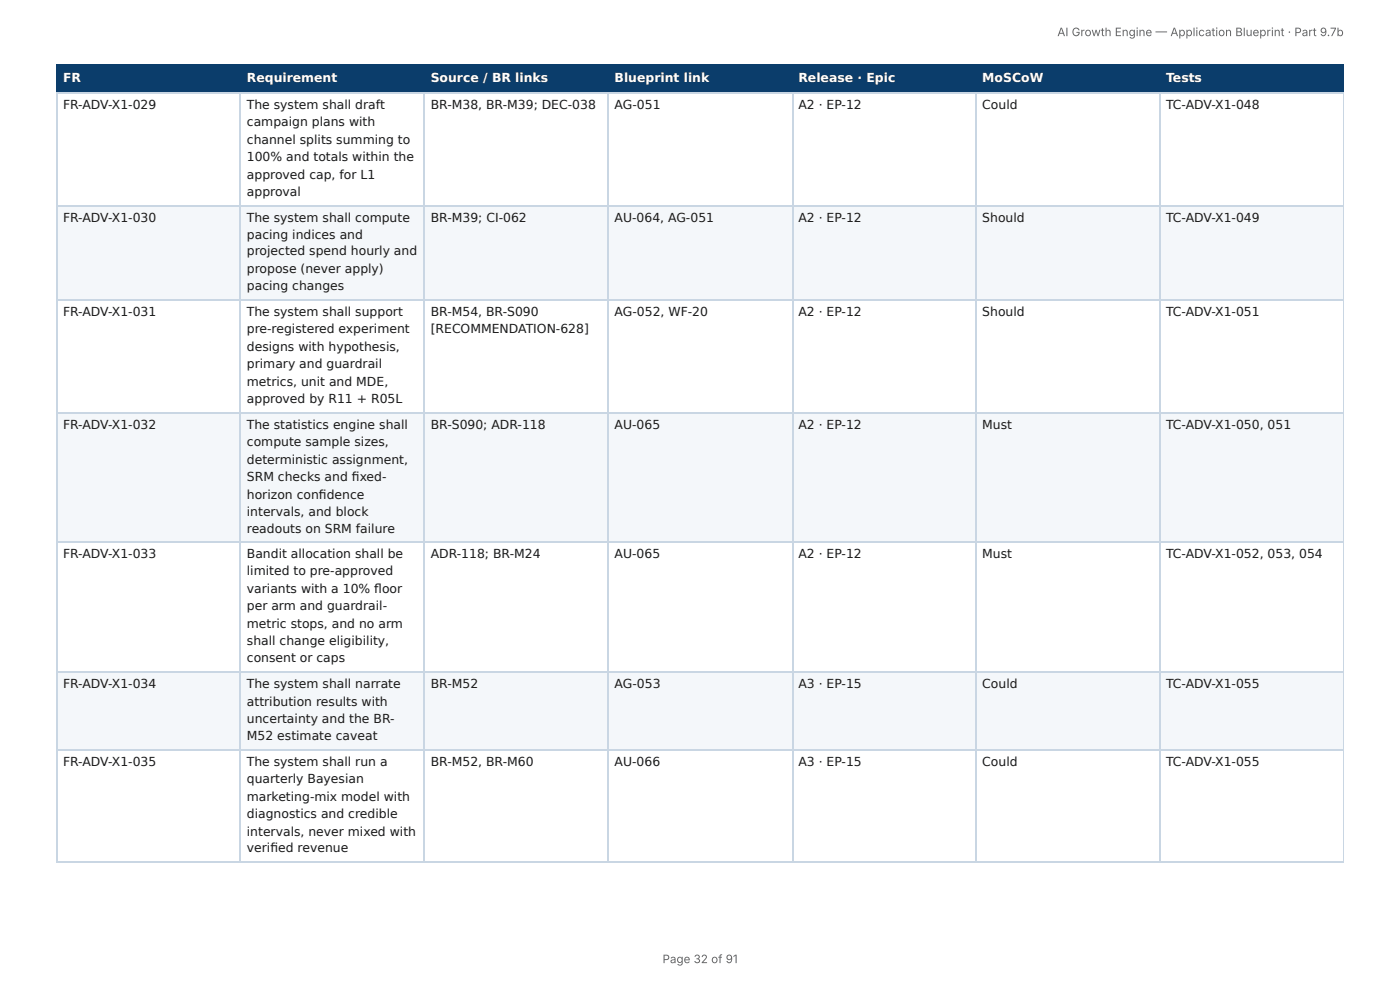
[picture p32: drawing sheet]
<svg xmlns="http://www.w3.org/2000/svg" width="297mm" height="210mm" viewBox="0 0 297 210" stroke-linecap="round" stroke-linejoin="round" font-family="sans-serif">
<defs><g id="words">
<g font-size="2.6" fill="#fff">
<text x="13.4" y="17.5">FR</text>
<text x="52.4" y="17.5">Requirement</text>
<text x="91.5" y="17.5">Source / BR links</text>
<text x="130.5" y="17.5">Blueprint link</text>
<text x="169.6" y="17.5">Release · Epic</text>
<text x="208.6" y="17.5">MoSCoW</text>
<text x="247.7" y="17.5">Tests</text>
</g>
<g font-size="2.6" fill="#1a1a1a">
<text x="13.4" y="23.1">FR-ADV-X1-029</text>
<text x="52.4" y="23.1">The system shall draft</text>
<text x="91.5" y="23.1">BR-M38, BR-M39; DEC-038</text>
<text x="130.5" y="23.1">AG-051</text>
<text x="169.6" y="23.1">A2 · EP-12</text>
<text x="208.6" y="23.1">Could</text>
<text x="247.7" y="23.1">TC-ADV-X1-048</text>
<text x="52.4" y="26.8">campaign plans with</text>
<text x="52.4" y="30.5">channel splits summing to</text>
<text x="52.4" y="34.3">100% and totals within the</text>
<text x="52.4" y="38">approved cap, for L1</text>
<text x="52.4" y="41.7">approval</text>
<text x="13.4" y="47.1">FR-ADV-X1-030</text>
<text x="52.4" y="47.1">The system shall compute</text>
<text x="91.5" y="47.1">BR-M39; CI-062</text>
<text x="130.5" y="47.1">AU-064, AG-051</text>
<text x="169.6" y="47.1">A2 · EP-12</text>
<text x="208.6" y="47.1">Should</text>
<text x="247.7" y="47.1">TC-ADV-X1-049</text>
<text x="52.4" y="50.8">pacing indices and</text>
<text x="52.4" y="54.3">projected spend hourly and</text>
<text x="52.4" y="58">propose (never apply)</text>
<text x="52.4" y="61.7">pacing changes</text>
<text x="13.4" y="67.1">FR-ADV-X1-031</text>
<text x="52.4" y="67.1">The system shall support</text>
<text x="52.4" y="70.8">pre-registered experiment</text>
<text x="91.5" y="67.1">BR-M54, BR-S090</text>
<text x="91.5" y="70.8">[RECOMMENDATION-628]</text>
<text x="130.5" y="67.1">AG-052, WF-20</text>
<text x="169.6" y="67.1">A2 · EP-12</text>
<text x="208.6" y="67.1">Should</text>
<text x="247.7" y="67.1">TC-ADV-X1-051</text>
<text x="52.4" y="74.5">designs with hypothesis,</text>
<text x="52.4" y="78.2">primary and guardrail</text>
<text x="52.4" y="81.9">metrics, unit and MDE,</text>
<text x="52.4" y="85.6">approved by R11 + R05L</text>
<text x="13.4" y="91">FR-ADV-X1-032</text>
<text x="52.4" y="91">The statistics engine shall</text>
<text x="52.4" y="94.8">compute sample sizes,</text>
<text x="91.5" y="91">BR-S090; ADR-118</text>
<text x="130.5" y="91">AU-065</text>
<text x="169.6" y="91">A2 · EP-12</text>
<text x="208.6" y="91">Must</text>
<text x="247.7" y="91">TC-ADV-X1-050, 051</text>
<text x="52.4" y="98.5">deterministic assignment,</text>
<text x="52.4" y="102.2">SRM checks and fi xed-</text>
<text x="52.4" y="105.9">horizon confi dence</text>
<text x="52.4" y="109.6">intervals, and block</text>
<text x="52.4" y="113.3">readouts on SRM failure</text>
<text x="13.4" y="118.5">FR-ADV-X1-033</text>
<text x="52.4" y="118.5">Bandit allocation shall be</text>
<text x="91.5" y="118.5">ADR-118; BR-M24</text>
<text x="130.5" y="118.5">AU-065</text>
<text x="169.6" y="118.5">A2 · EP-12</text>
<text x="208.6" y="118.5">Must</text>
<text x="247.7" y="118.5">TC-ADV-X1-052, 053, 054</text>
<text x="52.4" y="122.2">limited to pre-approved</text>
<text x="52.4" y="125.9">variants with a 10% fl oor</text>
<text x="52.4" y="129.6">per arm and guardrail-</text>
<text x="52.4" y="133.3">metric stops, and no arm</text>
<text x="52.4" y="137">shall change eligibility,</text>
<text x="52.4" y="140.7">consent or caps</text>
<text x="13.4" y="146.1">FR-ADV-X1-034</text>
<text x="52.4" y="146.1">The system shall narrate</text>
<text x="52.4" y="149.8">attribution results with</text>
<text x="91.5" y="146.1">BR-M52</text>
<text x="130.5" y="146.1">AG-053</text>
<text x="169.6" y="146.1">A3 · EP-15</text>
<text x="208.6" y="146.1">Could</text>
<text x="247.7" y="146.1">TC-ADV-X1-055</text>
<text x="52.4" y="153.5">uncertainty and the BR-</text>
<text x="52.4" y="157.2">M52 estimate caveat</text>
<text x="13.4" y="162.7">FR-ADV-X1-035</text>
<text x="52.4" y="162.7">The system shall run a</text>
<text x="52.4" y="166.4">quarterly Bayesian</text>
<text x="91.5" y="162.7">BR-M52, BR-M60</text>
<text x="130.5" y="162.7">AU-066</text>
<text x="169.6" y="162.7">A3 · EP-15</text>
<text x="208.6" y="162.7">Could</text>
<text x="247.7" y="162.7">TC-ADV-X1-055</text>
<text x="52.4" y="170.1">marketing-mix model with</text>
<text x="52.4" y="173.8">diagnostics and credible</text>
<text x="52.4" y="177.5">intervals, never mixed with</text>
<text x="52.4" y="180.9">verifi ed revenue</text>
</g>
<g font-size="2.5" fill="#666">
<text x="224.6" y="7.7">AI Growth Engine — Application Blueprint · Part 9.7b</text>
<text x="140.7" y="204.5">Page 32 of 91</text>
</g>
</g></defs>
<g fill="#0b3d6b">
<path d="M12.2 14h39v5.7h-39z"/>
<path d="M51.2 14h39v5.7h-39z"/>
<path d="M90.2 14h39v5.7h-39z"/>
<path d="M129.2 14h39v5.7h-39z"/>
<path d="M168.2 14h39v5.7h-39z"/>
<path d="M207.2 14h39v5.7h-39z"/>
<path d="M246.2 14h39.2v5.7h-39.2z"/>
</g>
<g fill="#f4f7fa">
<path d="M12.2 43.6h39v20.3h-39z"/>
<path d="M51.2 43.6h39v20.3h-39z"/>
<path d="M90.2 43.6h39v20.3h-39z"/>
<path d="M129.2 43.6h39v20.3h-39z"/>
<path d="M168.2 43.6h39v20.3h-39z"/>
<path d="M207.2 43.6h39v20.3h-39z"/>
<path d="M246.2 43.6h39.2v20.3h-39.2z"/>
<path d="M12.2 87.6h39v27.6h-39z"/>
<path d="M51.2 87.6h39v27.6h-39z"/>
<path d="M90.2 87.6h39v27.6h-39z"/>
<path d="M129.2 87.6h39v27.6h-39z"/>
<path d="M168.2 87.6h39v27.6h-39z"/>
<path d="M207.2 87.6h39v27.6h-39z"/>
<path d="M246.2 87.6h39.2v27.6h-39.2z"/>
<path d="M12.2 142.9h39v16.3h-39z"/>
<path d="M51.2 142.9h39v16.3h-39z"/>
<path d="M90.2 142.9h39v16.3h-39z"/>
<path d="M129.2 142.9h39v16.3h-39z"/>
<path d="M168.2 142.9h39v16.3h-39z"/>
<path d="M207.2 142.9h39v16.3h-39z"/>
<path d="M246.2 142.9h39.2v16.3h-39.2z"/>
</g>
<path d="M11.9 13.9h273.5M11.9 19.8h273.5M12 13.8v6.1M51 13.8v6.1M90.1 13.8v6.1M129.1 13.8v6.1M168.3 13.8v6.1M207.3 13.8v6.1M246.4 13.8v6.1" fill="none" stroke="#0b3d6b" stroke-width=".25"/>
<path d="M285.3 13.8v6.1" fill="none" stroke="#0b3d6b" stroke-width=".21"/>
<g fill="none" stroke="#c9d6e3" stroke-width=".25">
<path d="M11.9 19.8h273.5M12 19.9v163.3M51 19.9v163.3M90.1 19.9v163.3M129.1 19.9v163.3M168.3 19.9v163.3M207.3 19.9v163.3M246.4 19.9v163.3M11.9 43.8h273.5M11.9 63.8h273.5M11.9 87.7h273.5M11.9 115.1h273.5"/>
<path d="M11.9 142.8h273.5M11.9 159.3h273.5M11.9 183h273.5"/>
</g>
<path d="M285.3 19.9v163.3" fill="none" stroke="#c9d6e3" stroke-width=".21"/>
<use href="#words"/>
</svg>
